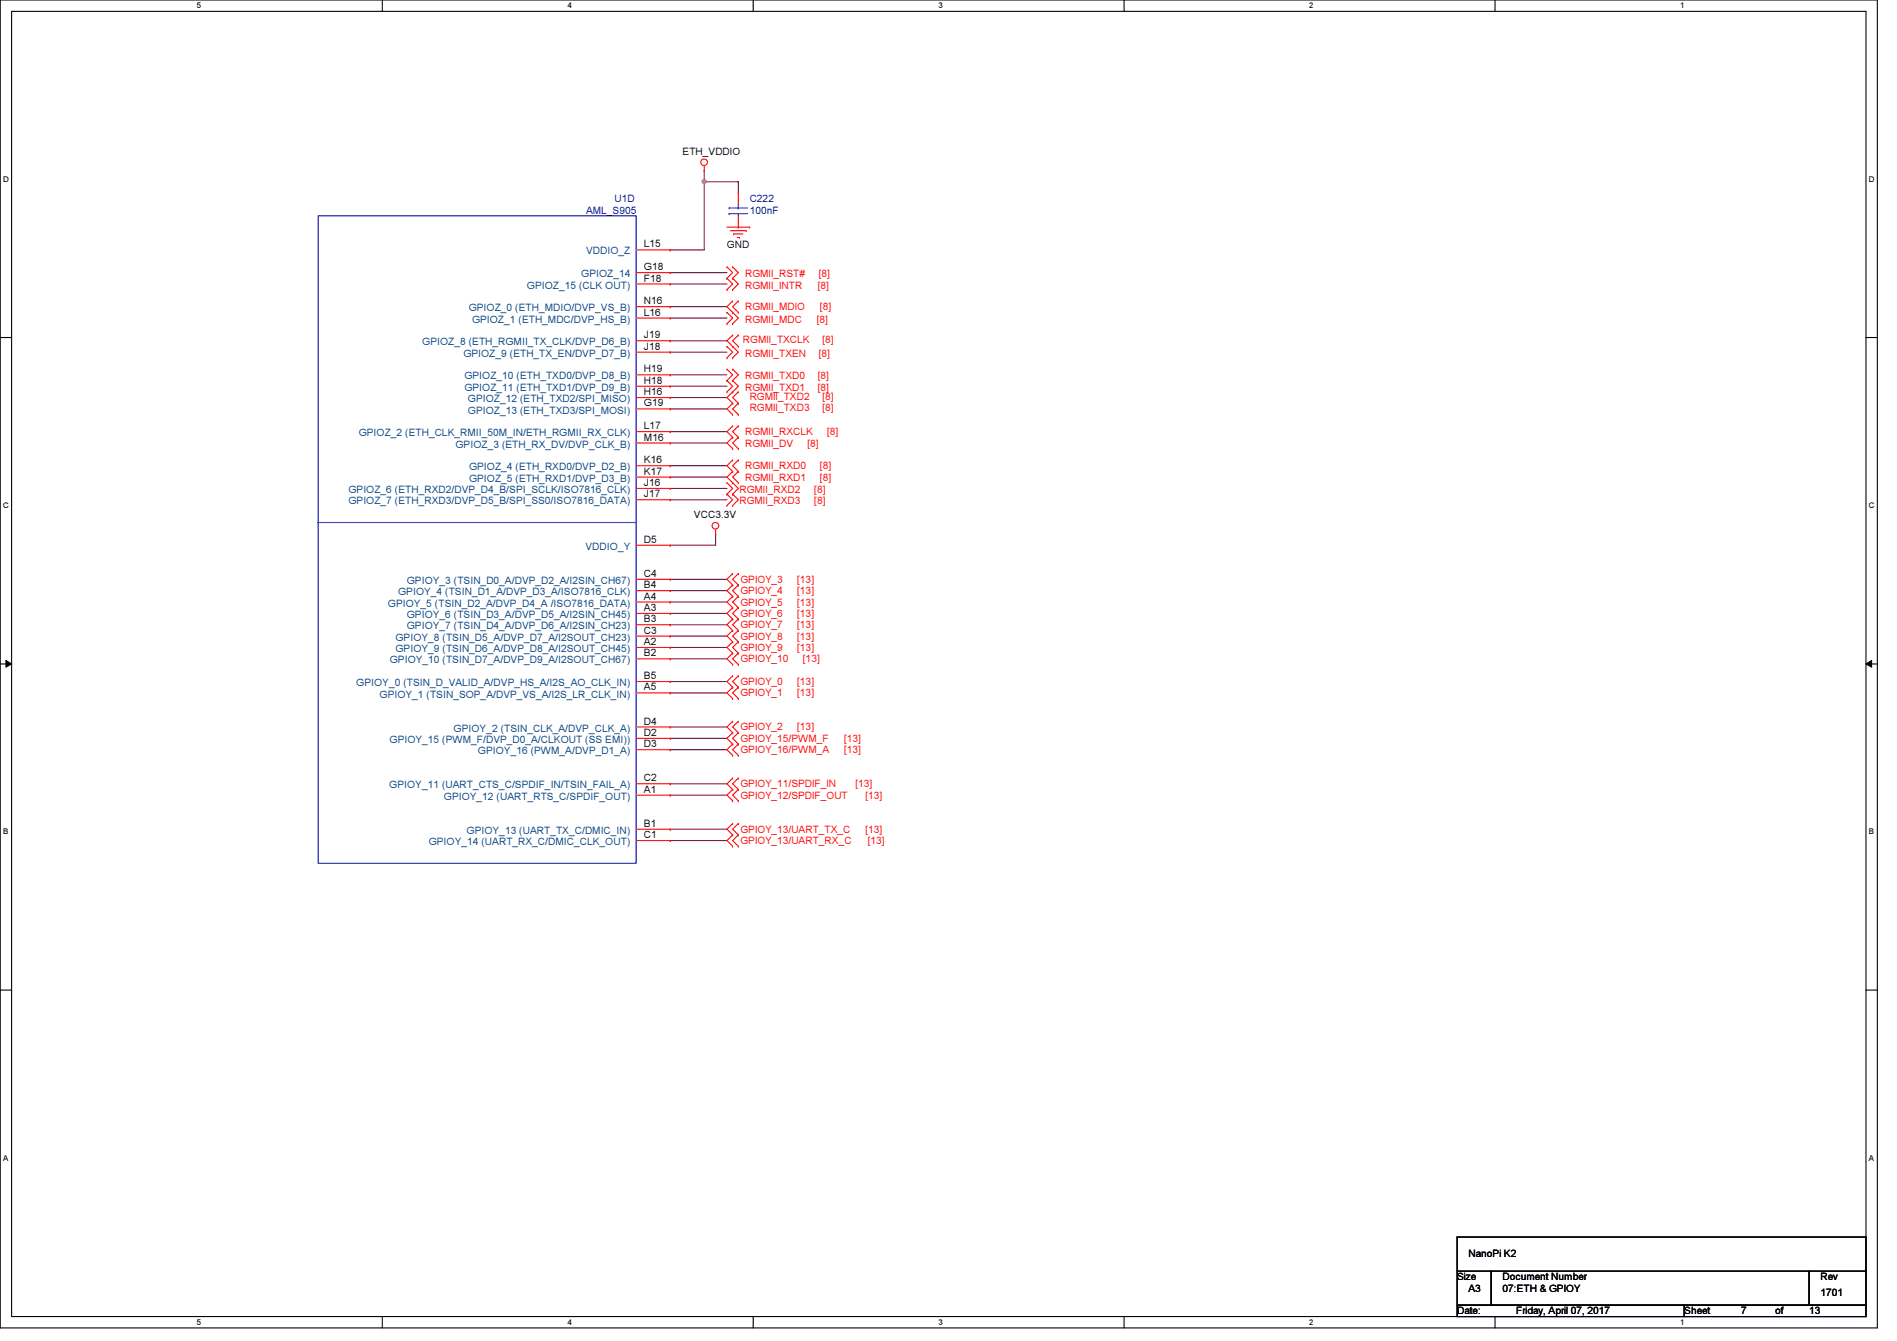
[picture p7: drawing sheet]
<svg xmlns="http://www.w3.org/2000/svg" width="297mm" height="210mm" viewBox="0 0 297 210" stroke-linecap="round" stroke-linejoin="round" font-family="sans-serif">
<defs><g id="words">
<g font-size="1.6">
<text x="106.9" y="24.2">ETH_VDDIO</text>
<text x="100.8" y="38.7">L15</text>
<text x="113.8" y="38.8">GND</text>
<text x="100.8" y="47.6">N16</text>
<text x="100.8" y="42.3">G18</text>
<text x="100.8" y="44.1">F18</text>
<text x="100.8" y="49.4">L16</text>
<text x="100.8" y="53">J19</text>
<text x="100.8" y="58.3">H19</text>
<text x="100.8" y="54.7">J18</text>
<text x="100.8" y="60.1">H18</text>
<text x="100.8" y="61.8">H16</text>
<text x="100.8" y="63.6">G19</text>
<text x="100.8" y="67.2">L17</text>
<text x="100.8" y="69">M16</text>
<text x="100.8" y="72.5">K16</text>
<text x="100.8" y="74.3">K17</text>
<text x="100.8" y="76.1">J16</text>
<text x="100.8" y="77.9">J17</text>
<text x="108.7" y="81.1">VCC3.3V</text>
<text x="100.8" y="85">D5</text>
<text x="100.8" y="90.3">C4</text>
<text x="100.8" y="92.1">B4</text>
<text x="100.8" y="93.9">A4</text>
<text x="100.8" y="95.6">A3</text>
<text x="100.8" y="97.4">B3</text>
<text x="100.8" y="99.2">C3</text>
<text x="100.8" y="101">A2</text>
<text x="100.8" y="106.3">B5</text>
<text x="100.8" y="102.7">B2</text>
<text x="100.8" y="108.1">A5</text>
<text x="100.8" y="113.4">D4</text>
<text x="100.8" y="115.2">D2</text>
<text x="100.8" y="117">D3</text>
<text x="100.8" y="122.3">C2</text>
<text x="100.8" y="124.1">A1</text>
<text x="100.8" y="129.4">B1</text>
<text x="100.8" y="131.2">C1</text>
<text x="230" y="196.7">NanoPi K2</text>
<text x="228.2" y="200.4">Size</text>
<text x="230" y="202.2">A3</text>
<text x="235.3" y="202.2">07:ETH &amp; GPIOY</text>
<text x="235.3" y="200.4">Document Number</text>
<text x="285.1" y="202.9">1701</text>
<text x="285.1" y="200.4">Rev</text>
<text x="228.2" y="205.7">Date:</text>
<text x="237.4" y="205.7">Friday, April 07, 2017</text>
<text x="263.7" y="205.7">Sheet</text>
<text x="272.6" y="205.7">7</text>
<text x="278" y="205.7">of</text>
<text x="283.3" y="205.7">13</text>
</g>
<g font-size="1.6" fill="#000080">
<text x="91.8" y="33.4">AML_S905</text>
<text x="96.2" y="31.7">U1D</text>
<text x="117.4" y="31.7">C222</text>
<text x="117.4" y="33.4">100nF</text>
</g>
<g font-size="1.6" fill="#004080">
<text x="91.8" y="39.8">VDDIO_Z</text>
<text x="82.5" y="45.2">GPIOZ_15 (CLK OUT)</text>
<text x="91" y="43.4">GPIOZ_14</text>
<text x="73.4" y="48.7">GPIOZ_0 (ETH_MDIO/DVP_VS_B)</text>
<text x="73.9" y="50.5">GPIOZ_1 (ETH_MDC/DVP_HS_B)</text>
<text x="66.1" y="54.1">GPIOZ_8 (ETH_RGMII_TX_CLK/DVP_D6_B)</text>
<text x="72.6" y="55.8">GPIOZ_9 (ETH_TX_EN/DVP_D7_B)</text>
<text x="72.7" y="59.4">GPIOZ_10 (ETH_TXD0/DVP_D8_B)</text>
<text x="72.7" y="61.2">GPIOZ_11 (ETH_TXD1/DVP_D9_B)</text>
<text x="73.3" y="62.9">GPIOZ_12 (ETH_TXD2/SPI_MISO)</text>
<text x="73.3" y="64.7">GPIOZ_13 (ETH_TXD3/SPI_MOSI)</text>
<text x="56.2" y="68.3">GPIOZ_2 (ETH_CLK_RMII_50M_IN/ETH_RGMII_RX_CLK)</text>
<text x="71.3" y="70.1">GPIOZ_3 (ETH_RX_DV/DVP_CLK_B)</text>
<text x="54.6" y="77.2">GPIOZ_6 (ETH_RXD2/DVP_D4_B/SPI_SCLK/ISO7816_CLK)</text>
<text x="73.4" y="73.6">GPIOZ_4 (ETH_RXD0/DVP_D2_B)</text>
<text x="73.4" y="75.4">GPIOZ_5 (ETH_RXD1/DVP_D3_B)</text>
<text x="54.6" y="79">GPIOZ_7 (ETH_RXD3/DVP_D5_B/SPI_SS0/ISO7816_DATA)</text>
<text x="91.7" y="86.1">VDDIO_Y</text>
<text x="60.7" y="95">GPIOY_5 (TSIN_D2_A/DVP_D4_A /ISO7816_DATA)</text>
<text x="62.4" y="93.2">GPIOY_4 (TSIN_D1_A/DVP_D3_A/ISO7816_CLK)</text>
<text x="63.7" y="91.4">GPIOY_3 (TSIN_D0_A/DVP_D2_A/I2SIN_CH67)</text>
<text x="61.9" y="100.3">GPIOY_8 (TSIN_D5_A/DVP_D7_A/I2SOUT_CH23)</text>
<text x="63.7" y="96.7">GPIOY_6 (TSIN_D3_A/DVP_D5_A/I2SIN_CH45)</text>
<text x="63.7" y="98.5">GPIOY_7 (TSIN_D4_A/DVP_D6_A/I2SIN_CH23)</text>
<text x="55.8" y="107.4">GPIOY_0 (TSIN_D_VALID_A/DVP_HS_A/I2S_AO_CLK_IN)</text>
<text x="61" y="103.8">GPIOY_10 (TSIN_D7_A/DVP_D9_A/I2SOUT_CH67)</text>
<text x="61.9" y="102.1">GPIOY_9 (TSIN_D6_A/DVP_D8_A/I2SOUT_CH45)</text>
<text x="59.4" y="109.2">GPIOY_1 (TSIN_SOP_A/DVP_VS_A/I2S_LR_CLK_IN)</text>
<text x="61" y="116.3">GPIOY_15 (PWM_F/DVP_D0_A/CLKOUT (SS EMI))</text>
<text x="71" y="114.5">GPIOY_2 (TSIN_CLK_A/DVP_CLK_A)</text>
<text x="74.8" y="118.1">GPIOY_16 (PWM_A/DVP_D1_A)</text>
<text x="61" y="123.4">GPIOY_11 (UART_CTS_C/SPDIF_IN/TSIN_FAIL_A)</text>
<text x="69.5" y="125.2">GPIOY_12 (UART_RTS_C/SPDIF_OUT)</text>
<text x="73.1" y="130.5">GPIOY_13 (UART_TX_C/DMIC_IN)</text>
<text x="67.1" y="132.3">GPIOY_14 (UART_RX_C/DMIC_CLK_OUT)</text>
</g>
<g font-size="1.6" fill="#f00">
<text x="116.7" y="43.4">RGMII_RST#</text>
<text x="116.7" y="45.2">RGMII_INTR</text>
<text x="128.1" y="45.2">[8]</text>
<text x="128.2" y="43.4">[8]</text>
<text x="116.3" y="53.7">RGMII_TXCLK</text>
<text x="116.7" y="50.5">RGMII_MDC</text>
<text x="116.7" y="48.6">RGMII_MDIO</text>
<text x="127.9" y="50.5">[8]</text>
<text x="128.4" y="48.6">[8]</text>
<text x="128.8" y="53.7">[8]</text>
<text x="116.7" y="55.8">RGMII_TXEN</text>
<text x="116.7" y="59.4">RGMII_TXD0</text>
<text x="128.1" y="59.4">[8]</text>
<text x="128.2" y="55.8">[8]</text>
<text x="116.7" y="61.2">RGMII_TXD1</text>
<text x="117.4" y="62.6">RGMII_TXD2</text>
<text x="117.4" y="64.4">RGMII_TXD3</text>
<text x="128.1" y="61.2">[8]</text>
<text x="128.8" y="62.6">[8]</text>
<text x="128.8" y="64.4">[8]</text>
<text x="116.7" y="69.9">RGMII_DV</text>
<text x="116.7" y="68.1">RGMII_RXCLK</text>
<text x="126.4" y="69.9">[8]</text>
<text x="129.5" y="68.1">[8]</text>
<text x="115.8" y="77.2">RGMII_RXD2</text>
<text x="116.7" y="75.2">RGMII_RXD1</text>
<text x="116.7" y="73.4">RGMII_RXD0</text>
<text x="127.5" y="77.2">[8]</text>
<text x="128.4" y="75.2">[8]</text>
<text x="128.4" y="73.4">[8]</text>
<text x="115.8" y="79">RGMII_RXD3</text>
<text x="127.5" y="79">[8]</text>
<text x="115.9" y="91.2">GPIOY_3</text>
<text x="115.9" y="93">GPIOY_4</text>
<text x="115.9" y="94.8">GPIOY_5</text>
<text x="124.8" y="91.2">[13]</text>
<text x="124.8" y="93">[13]</text>
<text x="124.8" y="94.8">[13]</text>
<text x="115.9" y="96.6">GPIOY_6</text>
<text x="115.9" y="98.3">GPIOY_7</text>
<text x="115.9" y="100.1">GPIOY_8</text>
<text x="115.9" y="101.9">GPIOY_9</text>
<text x="124.8" y="96.6">[13]</text>
<text x="124.8" y="98.3">[13]</text>
<text x="124.8" y="100.1">[13]</text>
<text x="124.8" y="101.9">[13]</text>
<text x="115.9" y="103.7">GPIOY_10</text>
<text x="115.9" y="107.2">GPIOY_0</text>
<text x="124.8" y="107.2">[13]</text>
<text x="125.7" y="103.7">[13]</text>
<text x="115.9" y="109">GPIOY_1</text>
<text x="124.8" y="109">[13]</text>
<text x="115.9" y="114.3">GPIOY_2</text>
<text x="115.9" y="116.1">GPIOY_15/PWM_F</text>
<text x="115.9" y="117.9">GPIOY_16/PWM_A</text>
<text x="124.8" y="114.3">[13]</text>
<text x="132.2" y="117.9">[13]</text>
<text x="132.2" y="116.1">[13]</text>
<text x="115.9" y="123.2">GPIOY_11/SPDIF_IN</text>
<text x="115.9" y="125">GPIOY_12/SPDIF_OUT</text>
<text x="133.9" y="123.2">[13]</text>
<text x="135.5" y="125">[13]</text>
<text x="115.9" y="130.3">GPIOY_13/UART_TX_C</text>
<text x="135.5" y="130.3">[13]</text>
<text x="115.9" y="132.1">GPIOY_13/UART_RX_C</text>
<text x="135.9" y="132.1">[13]</text>
</g>
<g font-size="1.3">
<text x="30.8" y="1.3">5</text>
<text x="88.9" y="1.3">4</text>
<text x="146.9" y="1.3">3</text>
<text x="205" y="1.3">2</text>
<text x="263.1" y="1.3">1</text>
<text x=".5" y="28.4">D</text>
<text x="292.6" y="28.4">D</text>
<text x=".5" y="79.5">C</text>
<text x="292.6" y="79.5">C</text>
<text x=".5" y="130.6">B</text>
<text x="292.6" y="130.6">B</text>
<text x=".5" y="181.7">A</text>
<text x="292.6" y="181.7">A</text>
<text x="30.8" y="207.4">5</text>
<text x="88.9" y="207.4">4</text>
<text x="146.9" y="207.4">3</text>
<text x="205" y="207.4">2</text>
<text x="263.1" y="207.4">1</text>
</g>
</g></defs>
<path d="M0 0h294v207.9h-294zM1.8 1.8h290.4v204.3h-290.4z" fill="none" stroke="#000" stroke-width=".17"/>
<g fill="#fff">
<path d="M30.8 .2h.7v1.4h-.7z"/>
<path d="M30.8 206.2h.7v1.4h-.7z"/>
</g>
<path d="M59.9 0v1.8M59.9 206.1v1.8" fill="none" stroke="#000" stroke-width=".17"/>
<g fill="#fff">
<path d="M88.9 .2h.6v1.4h-.6z"/>
<path d="M88.9 206.2h.6v1.4h-.6z"/>
</g>
<path d="M117.9 0v1.8M117.9 206.1v1.8" fill="none" stroke="#000" stroke-width=".17"/>
<g fill="#fff">
<path d="M146.9 .2h.7v1.4h-.7z"/>
<path d="M146.9 206.2h.7v1.4h-.7z"/>
</g>
<path d="M176 0v1.8M176 206.1v1.8" fill="none" stroke="#000" stroke-width=".17"/>
<g fill="#fff">
<path d="M205 .2h.7v1.4h-.7z"/>
<path d="M205 206.2h.7v1.4h-.7z"/>
</g>
<path d="M234.1 0v1.8M234.1 206.1v1.8" fill="none" stroke="#000" stroke-width=".17"/>
<g fill="#fff">
<path d="M263.1 .2h.7v1.4h-.7z"/>
<path d="M263.1 206.2h.7v1.4h-.7z"/>
<path d="M.5 27.3h.9v1.4h-.9z"/>
<path d="M292.6 27.3h.9v1.4h-.9z"/>
<path d="M.5 78.4h.9v1.4h-.9z"/>
<path d="M292.6 78.4h.9v1.4h-.9z"/>
</g>
<path d="M0 52.8h1.8M292.2 52.8h1.8" fill="none" stroke="#000" stroke-width=".17"/>
<g fill="#fff">
<path d="M.5 129.5h.8v1.4h-.8z"/>
<path d="M292.6 129.5h.9v1.4h-.9z"/>
</g>
<path d="M0 103.9h1.8M292.2 103.9h1.8" fill="none" stroke="#000" stroke-width=".17"/>
<path d="M.9 103.4l.9 .5-.9 .5zM292.2 103.9l.9-.5v1z" fill="#000"/>
<path d="M.9 103.4l.9 .5-.9 .5zM292.2 103.9l.9-.5v1z" fill="none" stroke="#000" stroke-width=".16"/>
<g fill="#fff">
<path d="M.5 180.5h.8v1.4h-.8z"/>
<path d="M292.6 180.5h.9v1.4h-.9z"/>
</g>
<path d="M0 155h1.8M292.2 155h1.8" fill="none" stroke="#000" stroke-width=".17"/>
<g fill="none" stroke="#800040" stroke-width=".17">
<path d="M104.9 39.1h.1M110.3 28.4h.1M110.3 28.4v10.7h-5.4M104.9 55.1h.1M104.9 42.7h.1M104.9 44.4h.1M104.9 58.7h.1M104.9 48h.1M104.9 49.8h.1M104.9 55.1h8.9M104.9 42.7h8.9M104.9 44.4h8.9"/>
<path d="M104.9 58.7h8.9M104.9 48h8.9M104.9 49.8h8.9M104.9 69.3h.1M104.9 67.6h.1M104.9 60.5h.1M104.9 69.3h8.9M104.9 67.6h8.9M104.9 60.5h8.9M104.9 85.3h.1M112.1 83.6h.1M112.1 83.6v1.7h-7.2"/>
</g>
<circle cx="110.3" cy="28.4" r=".32" fill="#f0f"/>
<circle cx="110.3" cy="28.4" r=".32" fill="none" stroke="#f0f" stroke-width=".17"/>
<g fill="none" stroke="#800040" stroke-width=".17">
<path d="M110.3 28.4h.1M110.3 26.7h.1M110.3 28.4h5.3M110.3 26.7v1.7M115.6 28.4h.1M115.6 28.4v1.8M104.9 53.3h.1M104.9 53.3h8.9M104.9 72.9h.1M104.9 74.7h.1M104.9 64h.1M104.9 62.2h.1"/>
<path d="M104.9 76.5h.1M104.9 78.2h.1M104.9 72.9h8.9M104.9 74.7h8.9M104.9 64h8.9M104.9 62.2h8.9M104.9 76.5h8.9M104.9 78.2h8.9M104.9 90.7h.1M104.9 92.5h.1M104.9 94.2h.1M104.9 96h.1"/>
<path d="M104.9 97.8h.1M104.9 99.6h.1M104.9 90.7h8.9M104.9 92.5h8.9M104.9 94.2h8.9M104.9 96h8.9M104.9 97.8h8.9M104.9 99.6h8.9M104.9 101.3h.1M104.9 103.1h.1M104.9 106.7h.1M104.9 108.5h.1"/>
<path d="M104.9 113.8h.1M104.9 115.6h.1M104.9 117.3h.1M104.9 101.3h8.9M104.9 103.1h8.9M104.9 106.7h8.9M104.9 108.5h8.9M104.9 113.8h8.9M104.9 115.6h8.9M104.9 117.3h8.9M104.9 122.7h.1M104.9 124.5h.1"/>
<path d="M104.9 129.8h.1M104.9 131.6h.1M104.9 122.7h8.9M104.9 124.5h8.9M104.9 129.8h8.9M104.9 131.6h8.9"/>
</g>
<g fill="none" stroke="#f00" stroke-width=".17">
<path d="M99.6 39.1h5.3M104.9 39.1h.1M110.3 26.7h.1M110.3 26v.7M113.8 35.6h3.6M114.4 36.1h2.4M114.9 36.6h.1M114.9 36.6h1.4M115.4 37.2h.4M115.6 35.6h.1M115.6 30.2h.1M115.6 30.2v1.8"/>
<path d="M115.6 33.8v1.8M115.8 37.2h.1M116.8 36.1h.1M117.4 35.6h.1M99.6 48h5.3M99.6 49.8h5.3M99.6 58.7h5.3M99.6 42.7h5.3M99.6 44.4h5.3M99.6 53.3h5.3M99.6 55.1h5.3M104.9 48h.1"/>
<path d="M104.9 49.8h.1M104.9 58.7h.1M104.9 42.7h.1M104.9 44.4h.1M104.9 53.3h.1M104.9 55.1h.1M113.8 54.2h.1M113.8 56h.1M113.8 41.8h.1M113.8 43.6h.1M113.8 45.3h.1M113.8 59.6h.1"/>
<path d="M113.8 57.8h.1M113.8 48.9h.1M113.8 50.7h.1M113.8 54.2l.9 .9-.9 .9M113.8 41.8l.9 .9-.9 .9M113.8 43.6l.9 .8-.9 .9M113.8 59.6l.9 .9-.9 .8M113.8 57.8l.9 .9-.9 .9M113.8 48.9l.9 .9-.9 .9M114.7 54.2h.1M114.7 56h.1M114.7 41.8h.1"/>
<path d="M114.7 43.6h.1M114.7 45.3h.1M114.7 59.6h.1M114.7 57.8h.1M114.7 48.9h.1M114.7 50.7h.1M114.7 47.1h.1M114.7 52.5h.1M114.7 52.5l-.9 .8 1.8 1.8-.9 .9M114.7 41.8l.9 .9-.9 .9M114.7 43.6l.9 .8-.9 .9M114.7 59.6l.9 .9-1.8 1.7 .9 .9"/>
<path d="M114.7 57.8l.9 .9-.9 .9M114.7 47.1l-.9 .9 1.8 1.8-.9 .9M115.6 47.1h.1M115.6 48.9h.1M115.6 52.5h.1M115.6 54.2h.1M115.6 47.1l-.9 .9 .9 .9M115.6 52.5l-.9 .8 .9 .9M99.6 60.5h5.3M99.6 62.2h5.3M99.6 64h5.3M99.6 67.6h5.3"/>
<path d="M99.6 69.3h5.3M99.6 72.9h5.3M99.6 74.7h5.3M99.6 76.5h5.3M99.6 78.2h5.3M104.9 60.5h.1M104.9 62.2h.1M104.9 64h.1M104.9 67.6h.1M104.9 69.3h.1M104.9 72.9h.1M104.9 74.7h.1"/>
<path d="M104.9 76.5h.1M104.9 78.2h.1M113.8 61.3h.1M113.8 75.6h.1M113.8 77.3h.1M113.8 79.1h.1M113.8 75.6l.9 .9-.9 .8M113.8 77.3l.9 .9-.9 .9M114.7 70.2h.1M114.7 68.5h.1M114.7 66.7h.1M114.7 75.6h.1"/>
<path d="M114.7 73.8h.1M114.7 72h.1M114.7 61.3h.1M114.7 63.1h.1M114.7 64.9h.1M114.7 77.3h.1M114.7 79.1h.1M114.7 68.5l-.9 .8 .9 .9M114.7 66.7l-.9 .9 .9 .9M114.7 73.8l-.9 .9 1.8 1.8-.9 .8M114.7 72l-.9 .9 .9 .9M114.7 63.1l-.9 .9 .9 .9"/>
<path d="M114.7 77.3l.9 .9-.9 .9M115.6 68.5h.1M115.6 70.2h.1M115.6 66.7h.1M115.6 73.8h.1M115.6 75.6h.1M115.6 72h.1M115.6 61.3h.1M115.6 63.1h.1M115.6 64.9h.1M115.6 68.5l-.9 .8 .9 .9M115.6 66.7l-.9 .9 .9 .9"/>
<path d="M115.6 73.8l-.9 .9 .9 .9M115.6 72l-.9 .9 .9 .9M115.6 61.3l-.9 .9 .9 .9M115.6 63.1l-.9 .9 .9 .9M99.6 85.3h5.3M99.6 90.7h5.3M99.6 92.5h5.3M99.6 94.2h5.3M99.6 96h5.3M99.6 97.8h5.3M99.6 99.6h5.3M104.9 85.3h.1"/>
<path d="M104.9 90.7h.1M104.9 92.5h.1M104.9 94.2h.1M104.9 96h.1M104.9 97.8h.1M104.9 99.6h.1M112.1 83.6h.1M112.1 82.8v.8M114.7 89.8h.1M114.7 91.6h.1M114.7 93.3h.1M114.7 95.1h.1"/>
<path d="M114.7 96.9h.1M114.7 98.7h.1M114.7 89.8l-.9 .9 .9 .9M114.7 91.6l-.9 .9 .9 .8M114.7 93.3l-.9 .9 .9 .9M114.7 95.1l-.9 .9 .9 .9M114.7 96.9l-.9 .9 .9 .9M114.7 98.7l-.9 .9 .9 .9M115.6 91.6h.1M115.6 89.8h.1M115.6 93.3h.1M115.6 95.1h.1"/>
<path d="M115.6 96.9h.1M115.6 98.7h.1M115.6 89.8l-.9 .9 .9 .9M115.6 91.6l-.9 .9 .9 .8M115.6 93.3l-.9 .9 .9 .9M115.6 95.1l-.9 .9 .9 .9M115.6 96.9l-.9 .9 .9 .9M115.6 98.7l-.9 .9 .9 .9M99.6 106.7h5.3M99.6 108.5h5.3M99.6 113.8h5.3M99.6 101.3h5.3"/>
<path d="M99.6 103.1h5.3M99.6 115.6h5.3M99.6 117.3h5.3M104.9 106.7h.1M104.9 108.5h.1M104.9 113.8h.1M104.9 101.3h.1M104.9 103.1h.1M104.9 115.6h.1M104.9 117.3h.1M114.7 100.5h.1M114.7 102.2h.1"/>
<path d="M114.7 104h.1M114.7 105.8h.1M114.7 107.6h.1M114.7 109.3h.1M114.7 112.9h.1M114.7 114.7h.1M114.7 116.5h.1M114.7 118.2h.1M114.7 100.5l-.9 .8 .9 .9M114.7 102.2l-.9 .9 .9 .9M114.7 105.8l-.9 .9 .9 .9M114.7 107.6l-.9 .9 .9 .8"/>
<path d="M114.7 112.9l-.9 .9 .9 .9M114.7 114.7l-.9 .9 .9 .9M114.7 116.5l-.9 .8 .9 .9M115.6 100.5h.1M115.6 102.2h.1M115.6 104h.1M115.6 107.6h.1M115.6 105.8h.1M115.6 109.3h.1M115.6 114.7h.1M115.6 112.9h.1M115.6 116.5h.1"/>
<path d="M115.6 118.2h.1M115.6 100.5l-.9 .8 .9 .9M115.6 102.2l-.9 .9 .9 .9M115.6 105.8l-.9 .9 .9 .9M115.6 107.6l-.9 .9 .9 .8M115.6 112.9l-.9 .9 .9 .9M115.6 114.7l-.9 .9 .9 .9M115.6 116.5l-.9 .8 .9 .9M99.6 122.7h5.3M99.6 124.5h5.3M99.6 129.8h5.3M99.6 131.6h5.3"/>
<path d="M104.9 122.7h.1M104.9 124.5h.1M104.9 129.8h.1M104.9 131.6h.1M114.7 121.8h.1M114.7 123.6h.1M114.7 125.3h.1M114.7 128.9h.1M114.7 130.7h.1M114.7 132.5h.1M114.7 121.8l-.9 .9 .9 .9M114.7 123.6l-.9 .9 .9 .8"/>
<path d="M114.7 128.9l-.9 .9 .9 .9M114.7 130.7l-.9 .9 .9 .9M115.6 123.6h.1M115.6 121.8h.1M115.6 125.3h.1M115.6 130.7h.1M115.6 128.9h.1M115.6 132.5h.1M115.6 121.8l-.9 .9 .9 .9M115.6 123.6l-.9 .9 .9 .8M115.6 128.9l-.9 .9 .9 .9M115.6 130.7l-.9 .9 .9 .9"/>
<circle cx="110.3" cy="25.4" r=".52"/>
<circle cx="112" cy="82.3" r=".52"/>
</g>
<path d="M228.2 199h5.3v5.3h-5.3zM228.2 193.6h.1M228.2 193.6v5.4M228.2 193.6h64M233.5 199h49.8v5.3h-49.8zM283.3 199h8.9v5.3h-8.9zM292.2 193.6h.1M292.2 199h.1M292.2 193.6v5.4M228.2 204.3h35.5v1.8h-35.5zM263.7 204.3h28.5v1.8h-28.5z" fill="none" stroke="#000" stroke-width=".17"/>
<path d="M49.8 33.8h49.8v101.3h-49.8zM114.2 32.6h.1M114.2 33.4h.1M114.2 32.6h2.8M114.2 33.4h2.8M115.6 33.4h.1M115.6 32.6h.1M115.6 32v.6M115.6 33.4v.4M49.8 81.8h.1M49.8 81.8h49.8" fill="none" stroke="#00f" stroke-width=".17"/>
<circle cx="110.3" cy="28.4" r=".32" fill="#f0f"/>
<circle cx="110.3" cy="28.4" r=".32" fill="none" stroke="#f0f" stroke-width=".17"/>
<use href="#words"/>
</svg>
